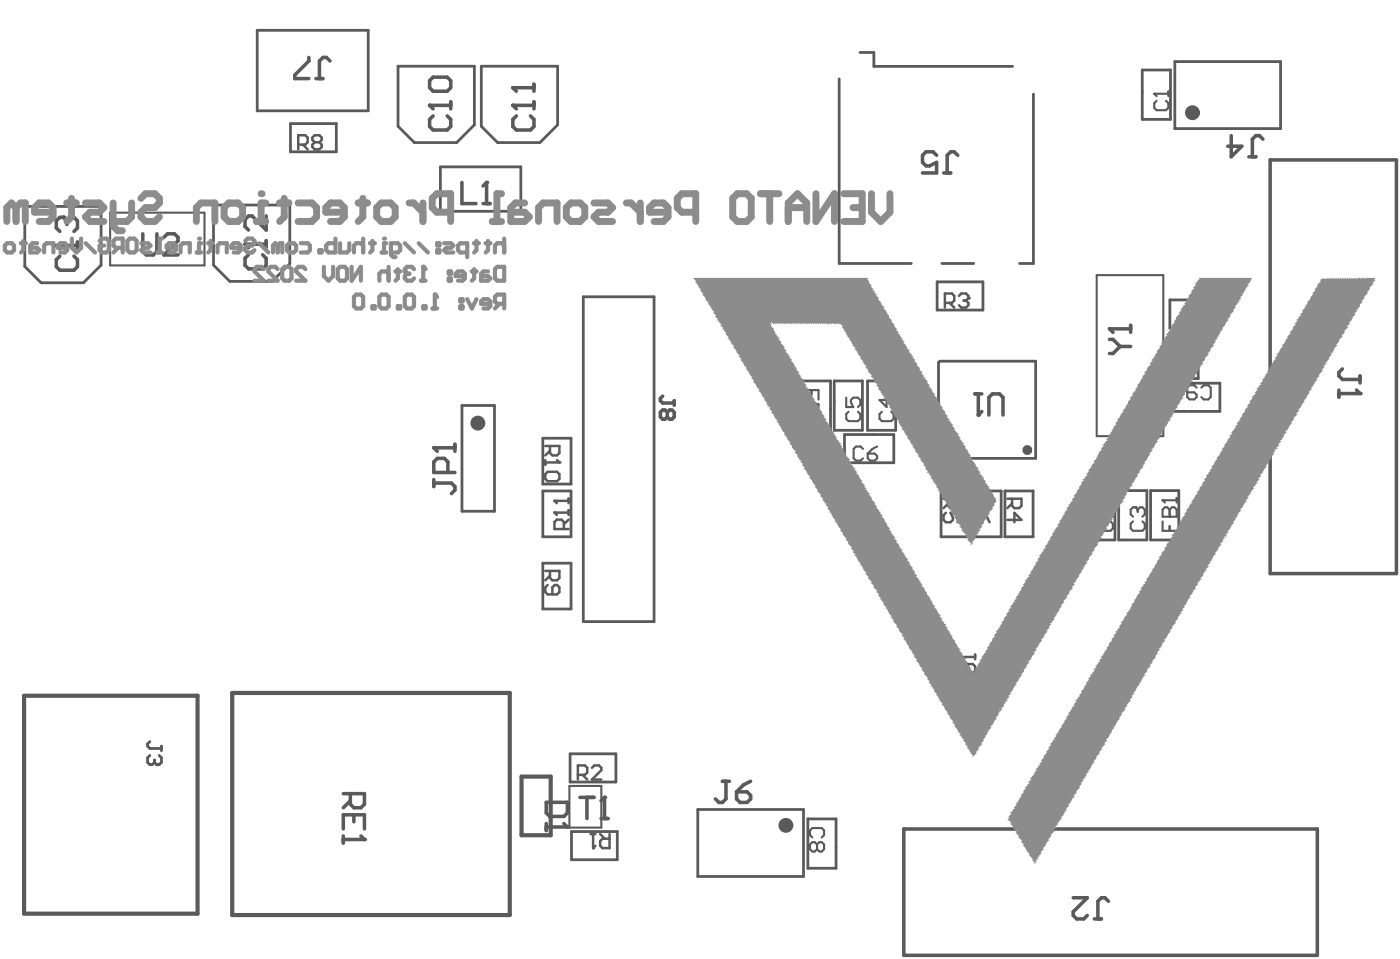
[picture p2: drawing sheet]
<svg xmlns="http://www.w3.org/2000/svg" width="336mm" height="230mm" viewBox="0 0 336 230" stroke-linecap="round" stroke-linejoin="round" font-family="sans-serif">
<g fill="none" stroke="#5a5a5a" stroke-width=".67">
<path d="M61.7 7.3h26.6v19.3h-26.6zM95.5 15.9h18.3v14.1l-4.2 4.2h-10.2l-3.9-3.9zM115.5 15.9h18.3v14.1l-4.3 4.2h-10.1l-3.9-3.9zM201.3 18.9v44.3h17.3M206.3 12.6h3.3v3.3h33.3M274 16.8h6.8v11.8h-6.8zM281.8 14.8h25.4v16h-25.4zM69.7 29.6h11v6.8h-11zM247.9 22.6v40.6h-3.3M5.9 49.5h18.4v14.1l-4.3 4.2h-10.1l-4-3.9zM51.2 49.2h18.3v14l-4.2 4.3h-10.2l-3.9-3.9zM105.6 40h19.3v10.7h-19.3z"/>
<path d="M139.9 71.2h17v77.9h-17zM224.8 67.6h11v6.8h-11zM225.9 63.2h7.7M280.6 71.9h11.9v6.8h-11.9zM280.7 79.8h6.7v11h-6.7zM110.8 97.3h7.8v25.3h-7.8zM192.5 91.4h6.7v11.8h-6.7zM200.1 91.4h6.8v11.8h-6.8zM208.1 91.4h6.8v11.8h-6.8zM225.1 87l.4-.4h22.9v23.3h-23.3zM280.8 91.9h11.8v6.8h-11.8zM130.2 105.1h6.8v11h-6.8z"/>
<path d="M130.2 117.8h6.8v11h-6.8zM202.6 104.2h11.8v6.8h-11.8zM225.8 117.8h6.7v11h-6.7zM233.4 117.8h6.8v11h-6.8zM241.1 117.8h6.7v11h-6.7zM260.7 117.7h6.8v11.8h-6.8zM268.4 117.7h6.7v11.8h-6.7zM276 117.7h6.8v11.8h-6.8zM130.2 135.1h6.8v11h-6.8zM136.8 180.8h11v6.8h-11zM137.1 199.4h11v6.8h-11zM167.4 194.2h25.4v16h-25.4z"/>
<path d="M193.8 196.4h6.8v11.8h-6.8z"/>
</g>
<path d="M224.7 37.3l-.9-.9h-1.7l-.8 .9v1.6l.8 .9h.9l1.7-.9v2.6h-3.4M229.8 37.3l-.9-.9h-.8l-.9 .9v4.2M304.7 38.4h30.3v99.2h-30.3zM226.4 41.5h1.7M233.8 94.5h1.7M234.7 94.5v5M237.2 99.5v-4.2l.9-.8h1.7l.8 .8v4.2M216.8 198.8h99.2v30.3h-99.2z" fill="none" stroke="#5a5a5a" stroke-width=".85"/>
<path d="M26.4 51h22.7v12.7h-22.7zM263.1 66h16v38.6h-16zM136.6 188.5h7.7v10h-7.7z" fill="none" stroke="#5a5a5a" stroke-width=".5"/>
<path d="M5.8 166.9h41.6v52.2h-41.6zM55.7 166.2h66.6v53.3h-66.6zM125.1 186.3h7v14h-7z" fill="none" stroke="#5a5a5a" stroke-width="1"/>
<circle cx="234.7" cy="99.5" r=".42" fill="#5a5a5a"/>
<path d="M159 95l-.6 .6v.5l.6 .6h2.7M160.1 98.9l.5-.6h.6l.5 .6v1.1l-.5 .5h-.6l-.5-.5M160.1 98.9l-.6-.6h-.5l-.6 .6v1.1l.6 .5h.5l.6-.5M160.1 98.9v1.1M161.7 96.1v1.1M235.5 98.7l-.8 .8M321.2 93.5v1.7M321.2 94.4h5.1M322 88.5l-.8 .8v.9l.8 .8h4.3M326.3 90.2v1.7" fill="none" stroke="#5a5a5a" stroke-width=".85"/>
<circle cx="326.3" cy="94.4" r=".42" fill="#5a5a5a"/>
<path d="M325.4 93.5l.9 .9M257.5 215.3h3.3l-3.3 3.4v.9l.8 .8h1.7l.8-.8M265.9 216.2l-.8-.9h-.9l-.8 .9v4.2M262.5 220.4h1.7" fill="none" stroke="#5a5a5a" stroke-width=".85"/>
<path d="M130.8 107h3.4v1.7l-.6 .5h-1.1l-.6-.5v-1.7M130.8 110.3v1.2M130.8 110.9h3.4M131.9 108.1l-1.1 1.1" fill="none" stroke="#5a5a5a" stroke-width=".59"/>
<circle cx="134.2" cy="110.9" r=".3" fill="#5a5a5a"/>
<path d="M131.4 113.2h2.2l.6 .5v1.2l-.6 .5h-2.2l-.6-.5v-1.2zM133.6 110.3l.6 .6" fill="none" stroke="#5a5a5a" stroke-width=".59"/>
<path d="M266.2 78.9h5M271.2 78v1.7M266.2 81.4h.8l1.7 1.7M268.7 83.1l-1.7 1.7h-.8M268.7 83.1h2.5" fill="none" stroke="#5a5a5a" stroke-width=".85"/>
<circle cx="266.2" cy="78.9" r=".42" fill="#5a5a5a"/>
<path d="M266.2 78.9l.8 .8" fill="none" stroke="#5a5a5a" stroke-width=".85"/>
<path d="M36 177.9l-.6 .5v.6l.6 .5h2.7M38.7 179v1.1M38.2 181.2l.5 .5v1.1l-.5 .6h-.6" fill="none" stroke="#5a5a5a" stroke-width=".67"/>
<circle cx="37.6" cy="183.4" r=".33" fill="#5a5a5a"/>
<path d="M36 181.2l-.6 .5v1.1l.6 .6h.5l.6-.6M37.1 182.8l.5 .6M37.1 182.3v.5" fill="none" stroke="#5a5a5a" stroke-width=".67"/>
<path d="M123 25.3h5.1M123.9 27.8l-.9 .9v1.6l.9 .9h3.4l.8-.9v-1.6l-.8-.9M128.1 24.4v1.7" fill="none" stroke="#5a5a5a" stroke-width=".85"/>
<circle cx="123" cy="25.3" r=".42" fill="#5a5a5a"/>
<path d="M123 25.3l.9 .8M123 21h5.1M128.1 20.2v1.7" fill="none" stroke="#5a5a5a" stroke-width=".85"/>
<circle cx="123" cy="21" r=".42" fill="#5a5a5a"/>
<path d="M103.1 25.3h5M103.9 27.8l-.8 .9v1.6l.8 .9h3.4l.8-.9v-1.6l-.8-.9M108.1 24.4v1.7M123 21l.9 .9" fill="none" stroke="#5a5a5a" stroke-width=".85"/>
<circle cx="103.1" cy="25.3" r=".42" fill="#5a5a5a"/>
<path d="M103.9 18.5h3.4l.8 .9v1.6l-.8 .9h-3.4l-.8-.9v-1.6zM103.1 25.3l.8 .8M34.3 56.1v4.2l.8 .9h1.7l.8-.9v-4.2M39.3 56.9l.9-.8h1.7l.8 .8v.9l-3.4 3.4h3.4M58.8 58.6h5.1M63.9 57.7v1.7M59.6 61.1l-.8 .8v1.7l.8 .9h3.4l.9-.9v-1.7l-.9-.8" fill="none" stroke="#5a5a5a" stroke-width=".85"/>
<circle cx="58.8" cy="58.6" r=".42" fill="#5a5a5a"/>
<path d="M13.5 58.9h5.1M18.6 58v1.7M58.8 58.6l.8 .8M63.9 51.8v3.4l-3.4-3.4h-.9l-.8 .8v1.7l.8 .9M14.4 61.4l-.9 .9v1.7l.9 .8h3.3l.9-.8v-1.7l-.9-.9" fill="none" stroke="#5a5a5a" stroke-width=".85"/>
<circle cx="13.5" cy="58.9" r=".42" fill="#5a5a5a"/>
<path d="M13.5 58.9l.9 .8M15.2 52.1h-.8l-.9 .9v1.7l.9 .8" fill="none" stroke="#5a5a5a" stroke-width=".85"/>
<circle cx="15.2" cy="52.1" r=".42" fill="#5a5a5a"/>
<path d="M15.2 52.1l.8 .9M16 53v.8M16 53l.9-.9h.8l.9 .9v1.7l-.9 .8M82.4 190.4h5v2.5l-.8 .8h-1.7l-.9-.8v-2.5M82.4 198.8v-3.4h5v3.4M84 192l-1.6 1.7M84.9 195.4v1.7M82.4 200.5v1.7M82.4 201.3h5" fill="none" stroke="#5a5a5a" stroke-width=".85"/>
<circle cx="87.4" cy="201.3" r=".42" fill="#5a5a5a"/>
<path d="M131 192.4h5.1v2.6l-.8 .8h-3.4l-.9-.8zM131 197.5v1.7M131 198.4h5.1M86.6 200.5l.8 .8" fill="none" stroke="#5a5a5a" stroke-width=".85"/>
<circle cx="136.1" cy="198.4" r=".42" fill="#5a5a5a"/>
<path d="M135.3 197.5l.8 .9M139.1 191.2h3.4M140.8 191.2v5.1M144.2 196.3h1.7M145 191.2v5.1" fill="none" stroke="#5a5a5a" stroke-width=".85"/>
<circle cx="145" cy="191.2" r=".42" fill="#5a5a5a"/>
<path d="M145 191.2l-.8 .9" fill="none" stroke="#5a5a5a" stroke-width=".85"/>
<path d="M141.7 200h1.1M142.3 200v3.4M144 200l1.1 1.2M146.2 200v3.4h-1.7l-.5-.5v-1.2l.5-.5h1.7" fill="none" stroke="#5a5a5a" stroke-width=".59"/>
<circle cx="142.3" cy="203.4" r=".3" fill="#5a5a5a"/>
<path d="M138.6 185.8h1.7l.6-.5v-1.1l-.6-.6h-1.7v3.4M139.7 185.8l1.2 1.2M142 184.2l.6-.6h1.1l.6 .6v.5l-2.3 2.3h2.3M142.8 202.9l-.5 .5" fill="none" stroke="#5a5a5a" stroke-width=".59"/>
<path d="M295.4 32.5v5.1l2.5-2.5h-3.4M299.6 37.6h1.7M303 33.4l-.9-.9h-.8l-.9 .9v4.2" fill="none" stroke="#5a5a5a" stroke-width=".85"/>
<path d="M276.9 22.5h3.4M277.5 24.2l-.6 .5v1.2l.6 .5h2.2l.6-.5v-1.2l-.6-.5M280.3 21.9v1.1" fill="none" stroke="#5a5a5a" stroke-width=".51"/>
<circle cx="276.9" cy="22.5" r=".25" fill="#5a5a5a"/>
<path d="M276.9 22.5l.6 .5" fill="none" stroke="#5a5a5a" stroke-width=".51"/>
<path d="M226.7 72.6h1.7l.5-.5v-1.1l-.5-.6h-1.7v3.4M227.8 72.6l1.1 1.2M230 71l.6-.6h1.1l.6 .6v.5" fill="none" stroke="#5a5a5a" stroke-width=".59"/>
<circle cx="232.3" cy="71.5" r=".3" fill="#5a5a5a"/>
<path d="M231.2 72.1h.5M231.7 72.1l.6 .5v.6l-.6 .6h-1.1l-.6-.6M232.3 71.5l-.6 .6M226.3 119.6h3.4v1.7l-.5 .6h-1.2l-.5-.6v-1.7M234 119.6h3.4v1.7l-.6 .6h-1.1l-.6-.6v-1.7M226.9 123l-.6 .6v1.1l.6 .6h1.1l.6-.6v-.6l-.6-1.1h1.7v2.3M227.5 120.7l-1.2 1.2M234.6 123h1.1v1.7l-.6 .6h-.5l-.6-.6v-1.1zM235.1 120.7l-1.1 1.2M235.7 123l1.1 1.1 .6 1.2" fill="none" stroke="#5a5a5a" stroke-width=".59"/>
<path d="M104.1 115v1.7M104.1 115.9h4.2l.8 .8v.8l-.8 .9M104.1 107.4h5M107.4 113.3v-2.5l-.8-.9h-1.7l-.8 .9v2.5h5M109.1 106.6v1.7" fill="none" stroke="#5a5a5a" stroke-width=".85"/>
<circle cx="104.1" cy="107.4" r=".42" fill="#5a5a5a"/>
<path d="M104.1 107.4l.8 .9M173.3 187.4h1.7M174.2 187.4v4.2l-.9 .9h-.8l-.9-.9M176.7 189.9h2.5l.9 .9v.8l-.9 .9h-1.7l-.8-.9zM180.1 187.4l-1.7 .8-1.7 1.7" fill="none" stroke="#5a5a5a" stroke-width=".85"/>
<path d="M194.9 200.9l-.6-.6v-1.1l.6-.6h2.2l.6 .6v1.1l-.6 .6M196 202.6l.6-.6h.5l.6 .6v1.1l-.6 .5h-.5l-.6-.5M196 202.6l-.6-.6h-.5l-.6 .6v1.1l.6 .5h.5l.6-.5M196 202.6v1.1" fill="none" stroke="#5a5a5a" stroke-width=".51"/>
<path d="M230.5 157.6h3.4M231.1 159.3l-.6 .5v1.2l.6 .5h2.3l.5-.5v-1.2l-.5-.5h-1.2v1.1M233.9 157v1.1" fill="none" stroke="#5a5a5a" stroke-width=".59"/>
<circle cx="230.5" cy="157.6" r=".3" fill="#5a5a5a"/>
<path d="M130.8 136.9h3.4v1.7l-.6 .6h-1.1l-.6-.6v-1.7M131.9 138.1l-1.1 1.1M133 122.9h3.4M135.3 126.9v-1.7l-.6-.6h-1.1l-.6 .6v1.7h3.4M136.4 124.6l-1.1 1.2M136.4 122.4v1.1M131.4 140.3l-.6 .6v1.1l.6 .6h2.2l.6-.6v-1.1l-.6-.6h-.5l-.6 .6v1.7M223.1 159.3l-.5 .5v1.2l.5 .5h2.3l.5-.5v-1.2l-.5-.5h-1.2v1.1M225.9 155.9v2.2l-2.2-2.2h-.6l-.5 .5v1.2l.5 .5M230.5 157.6l.6 .5" fill="none" stroke="#5a5a5a" stroke-width=".59"/>
<circle cx="133" cy="122.9" r=".3" fill="#5a5a5a"/>
<path d="M136.4 119.6v1.1M133 122.9l.6 .6M133 120.1h3.4" fill="none" stroke="#5a5a5a" stroke-width=".59"/>
<circle cx="133" cy="120.1" r=".3" fill="#5a5a5a"/>
<path d="M133 120.1l.6 .6" fill="none" stroke="#5a5a5a" stroke-width=".59"/>
<path d="M278.9 125.1v2.2h3.4M278.9 123.9h3.4v-1.7l-.6-.5h-.6l-.5 .5v1.7M280.6 126.2v1.1" fill="none" stroke="#5a5a5a" stroke-width=".51"/>
<circle cx="280.6" cy="123.9" r=".25" fill="#5a5a5a"/>
<path d="M278.9 120h3.4M282.3 119.4v1.1M278.9 123.9v-1.7l.6-.5h.5l.6 .5v1.7" fill="none" stroke="#5a5a5a" stroke-width=".51"/>
<circle cx="278.9" cy="120" r=".25" fill="#5a5a5a"/>
<path d="M278.9 120l.6 .5M271.8 125.1l-.6 .5v1.1l.6 .6h2.3l.5-.6v-1.1l-.5-.5M272.4 121.7h-.6l-.6 .5v1.2l.6 .5" fill="none" stroke="#5a5a5a" stroke-width=".51"/>
<circle cx="272.4" cy="121.7" r=".25" fill="#5a5a5a"/>
<path d="M193 93.6h3.4v2.2M194.7 93.6v1.1M194.7 96.9v1.7l-.6 .6h-.6l-.5-.6v-1.7h3.4M264.1 125.1l-.5 .5v1.1l.5 .6h2.3l.6-.6v-1.1l-.6-.5M267 121.7v2.2l-2.3-2.2h-.6l-.5 .5v1.2l.5 .5M272.4 121.7l.5 .5M272.9 122.2v.6M272.9 122.2l.6-.5h.6l.5 .5v1.2l-.5 .5" fill="none" stroke="#5a5a5a" stroke-width=".51"/>
<circle cx="194.7" cy="96.9" r=".25" fill="#5a5a5a"/>
<g fill="none" stroke="#5a5a5a" stroke-width=".51">
<path d="M286.9 72.4v.6l-2.3 2.3v.5h2.3M288 73l.6-.6h1.1l.6 .6v2.3l-.6 .5h-1.1l-.6-.5M194.7 96.9v1.7l.5 .6h.6l.6-.6v-1.7M203 95.4v2.2h1.7l-.6-1.1v-.6l.6-.5h1.1l.6 .5v1.2l-.6 .5M203.6 98.8l-.6 .5v1.1l.6 .6h2.2l.6-.6v-1.1l-.6-.5M211.5 98.8l-.5 .5v1.1l.5 .6h2.3l.6-.6v-1.1l-.6-.5M212.7 95.4v2.2l-1.7-1.7h3.4M287.1 93l-.6-.6h-1.1l-.6 .6v2.2l.6 .6h1.1l.6-.6v-.5l-.6-.6h-1.7M288.2 93l.6-.6h1.1l.5 .6v2.2l-.5 .6h-1.1l-.6-.6M195.8 100.3l.6 .6v1.1l-.6 .6h-.6l-2.2-2.3v2.3M207 107.7l-.5-.6h-1.2l-.5 .6v2.2l.5 .6h1.2l.5-.6M208.2 108.8h1.6l.6 .6v.5l-.6 .6h-1.1l-.5-.6z"/>
<path d="M210.4 107.1l-1.1 .6-1.1 1.1"/>
</g>
<path d="M283.5 85.6v-2.3h.5l2.3 2.3h.5M285.7 88.9v-1.7l-.5-.5h-1.2l-.5 .5v1.7h3.3M286.8 86.7l-1.1 1.1M241.7 119.6h3.3v1.7l-.5 .6h-1.2l-.5-.6v-1.7M241.7 124.7h3.3l-1.7-1.7v2.3M242.8 120.7l-1.1 1.2" fill="none" stroke="#5a5a5a" stroke-width=".59"/>
<path d="M110.8 43.8v5h3.4M115.9 48.8h1.7M116.7 43.8v5" fill="none" stroke="#5a5a5a" stroke-width=".85"/>
<circle cx="116.7" cy="43.8" r=".42" fill="#5a5a5a"/>
<path d="M74.1 13.8v.8l-3.4 3.4v.8h3.4M75.8 18.8h1.7M79.2 14.6l-.9-.8h-.8l-.9 .8v4.2M116.7 43.8l-.8 .8" fill="none" stroke="#5a5a5a" stroke-width=".85"/>
<path d="M71.5 34.7h1.7l.6-.6v-1.1l-.6-.6h-1.7v3.4M72.7 34.7l1.1 1.1M75.5 34.1l-.6-.5v-.6l.6-.6h1.1l.6 .6v.6l-.6 .5M75.5 34.1l-.6 .6v.6l.6 .5h1.1l.6-.5v-.6l-.6-.6M75.5 34.1h1.1" fill="none" stroke="#5a5a5a" stroke-width=".59"/>
<g fill="none" stroke="#5a5a5a" stroke-width="1.7">
<circle cx="286.1" cy="27" r=".95"/>
<circle cx="114.6" cy="101.5" r=".95"/>
<circle cx="246.4" cy="107.9" r=".33"/>
<circle cx="188.5" cy="198" r=".95"/>
</g>
<g fill="#8c8c8c">
<path d="M316.9 66.9v.2h-.2l.2 .4h-.2l-.3 .5-.4 .2v.6h-.2v.2l-.4 .3 .2 .4-.5 .2v.2h-.2v.7l-.4 .2-.2 .9-.5 .2v.2h-.2v.7l-.4 .2-.2 .8-.5 .3v.2h-.2l.2 .4h-.2l-.2 .4h-.2l.2 .5h-.4v.4h-.3v.2l-.4 .2 .2 .5-.4 .2v.2h-.2l.2 .5h-.2v.2l-.5 .2v.6l-.4 .3v.2h-.2v.6l-.4 .2v.3h-.3v.6l-.4 .2-.2 .9-.4 .2v.2h-.3l.3 .5h-.3v.2l-.4 .2-.2 .9-.4 .2v.2h-.3l.3 .4h-.3l-.2 .5h-.2l.2 .4h-.2l-.2 .4h-.2v.5h-.5l.2 .4-.4 .2v.2h-.2l.2 .5h-.2l-.2 .4h-.2v.7l-.5 .2-.2 .9h-.2v.2l-.4 .2 .2 .4-.5 .2v.3h-.2l.2 .4h-.4v.4h-.2l-.2 .5h-.2l.2 .4h-.2v.2l-.5 .2 .2 .5-.4 .2-.2 .4h-.2v.7h-.2l-.3 .4h-.2l.2 .4h-.2l-.2 .5h-.2v.6h-.2v.2l-.5 .3v.6h-.2v.2l-.4 .2v.7l-.5 .2-.2 .9h-.2v.2l-.4 .2 .2 .5h-.2l-.2 .4h-.3l.3 .4h-.5v.5h-.2l-.2 .4h-.2l.2 .4h-.2v.2l-.5 .3 .3 .4h-.3v.2l-.4 .2-.2 .9h-.2l-.2 .4h-.3l.3 .5h-.3l-.2 .4h-.2v.7l-.4 .2-.3 .8h-.2l-.2 .5h-.2v.6l-.4 .2-.3 .9h-.2v.2l-.4 .3 .2 .4-.4 .2v.2h-.2l.2 .5h-.5v.4h-.2v.2l-.4 .2 .2 .5h-.2v.2l-.4 .2 .2 .4h-.2v.2l-.5 .3v.6h-.2v.2l-.4 .2v.7h-.3l-.2 .4h-.2l.2 .5h-.2v.2l-.4 .2-.2 .9-.5 .2v.2h-.2l.2 .4h-.2l-.2 .5h-.2l-.2 .8h-.3v.3l-.4 .2 .2 .4h-.2l-.2 .4h-.2l.2 .5h-.2l-.2 .4h-.3l-.2 .9h-.2v.2l-.4 .2 .2 .5h-.2v.2l-.5 .2v.6l-.4 .3-.2 .8h-.2v.2l-.5 .3 .2 .4h-.2l-.2 .4h-.2l.2 .5h-.4v.4h-.2l-.3 .4h-.2l.2 .5h-.2l-.2 .4h-.2l.2 .4h-.2l-.2 .5-.5 .2v.6l-.4 .3v.2h-.2l.2 .4h-.2l-.2 .4h-.2v.7l-.5 .2-.2 .9-.4 .2v.2h-.2l.2 .5-.5 .2v.2h-.2l-.2 .9h-.2l-.2 .4h-.3l.3 .4h-.3v.2l-.4 .3 .2 .4h-.4v.4l-.4 .3v.2h-.3l.3 .4-.5 .2v.2h-.2l.2 .5h-.2v.2l-.4 .2-.2 .9-.5 .2v.6h-.2l-.2 .5h-.2v.6l-.5 .2 .3 .5h-.5v.4l-.4 .2v.3h-.2l.2 .4-.4 .2v.2h-.3l-.2 .9h-.2l-.2 .4h-.2l.2 .5h-.2l-.3 .4h-.2l.2 .4h-.2l-.2 .5h-.2v.4h-.4l.2 .4h-.2l-.3 .5h-.2l.2 .4h-.2v.2l-.4 .2v.7l-.4 .2v.2h-.3v.7h-.2l-.2 .4h-.2l.2 .4-.4 .3v.2h-.2l-.3 .8-.4 .3v.2h-.2l.2 .4-.4 .2v.3h-.2l.2 .4h-.5v.4h-.2v.2l-.4 .3 .2 .4h-.2v.2l-.5 .2 .3 .5-.5 .2v.2h-.2v.4h-.4l.2 .5h-.2l-.2 .4h-.3l.3 .4h-.3v.3l-.4 .2v.6l-.4 .2-.2 .9h-.3l-.2 .4h-.2l.2 .5h-.2v.2l-.4 .2 .2 .4h-.4v.5l-.5 .2v.2h-.2l.2 .4-.4 .3v.2h-.2l.2 .4h-.2l-.2 .5h-.3l-.2 .8h-.2l-.2 .5h-.2l.2 .4h-.2l-.3 .4h-.2v.7l-.4 .2-.2 .9h-.2v.2l-.5 .2 .2 .4h-.2v.2l-.4 .3-.2 .8h-.2l-.3 .5h-.2l.2 .4h-.2l-.2 .4h-.2l.2 .5h-.4v.4h-.2v.2l-.5 .2 .2 .5-.4 .2v.2h-.2l.2 .4h-.2l-.2 .5h-.3v.6h-.2l-.2 .5h-.2v.6l-.4 .2v.3h-.3l.3 .4h-.3l-.2 .4h-.2l.2 .5h-.4v.4h-.2l-.2 .4h-.3l.3 .5h-.3v.2l-.4 .2 .2 .4h-.4v.5h-.2l-.2 .4h-.3l.3 .4h-.3l-.2 .5h-.2l.2 .4h-.2l-.2 .4h-.2v.5h-.5l.3 .4-.5 .2v.2h-.2l.2 .5h-.2l-.2 .4h-.2v.7l-.5 .2-.2 .9-.4 .2v.2h-.2l.2 .4h-.2l-.3 .5h-.2l.2 .4h-.4v.4h-.2l-.2 .5h-.2l.2 .4h-.2v.2l-.5 .2 .2 .5-.4 .2v.2h.2l.2 .4 .5 .2-.2 .5 .4 .2v.2h.2l-.2 .5h.2l.2 .4h.2l.3 .4h.2l-.2 .5h.2v.2l.4 .2v.6l.5 .3 .2 .4h.2l-.2 .4h.2l.2 .5h.2l-.2 .4h.2v.2l.5 .2 .2 .9 .4 .2v.2h.2v.7l.5 .2v.2h.2v.2h.2l-.2 .5h.2v.2l.4 .2-.2 .4 .4-.2v-.2h.3l-.3-.4h.3l.2-.5h.2l-.2-.4h.4v-.4l.4-.2v-.7h.3v-.2l.4-.2-.2-.5 .4-.2v-.2h.2l.2-.9 .5-.2v-.2h.2l-.2-.4h.2v-.3l.4-.2v-.6h.3v-.2l.4-.3v-.2h.2l-.2-.4h.2l.2-.4h.2l-.2-.5h.2l.3-.4h.2l-.2-.5h.4v-.4l.4-.2v-.2h.2l-.2-.5h.2l.3-.4h.2l.2-.9 .4-.2v-.6h.2l.3-.5h.2l-.2-.4h.2l.2-.4h.2l.2-.9 .5-.2v-.2h.2l-.2-.5h.2v-.2l.4-.2v-.7h.2l.3-.4 .4-.2-.2-.4h.2l.2-.5h.2l-.2-.4h.2l.2-.4h.3l-.3-.5h.5v-.4l.4-.2v-.7l.4-.2v-.2h.3l-.3-.5h.5v-.4h.2l.2-.9h.2v-.2l.5-.2-.3-.4 .5-.2v-.3h.2v-.6h.2v-.2l.5-.2v-.3h.2l-.2-.4h.2v-.2l.4-.2v-.7h.2l.2-.4 .5-.2-.2-.5h.2l.2-.4h.2l-.2-.4h.2l.2-.5h.2l.3-.8 .4-.3v-.6l.4-.2v-.3h.2l-.2-.4h.5l.2-.9h.2v-.4h.2l.2-.4h.2l-.2-.5h.2l.3-.4h.2v-.6l.4-.3 .2-.4h.3l-.3-.4h.3v-.2l.4-.3v-.6h.2l.2-.5 .5-.2-.3-.4 .5-.2v-.2h.2l-.2-.5h.2l.2-.4h.2l-.2-.4h.4v-.5h.3v-.4h.2v-.4l.4-.3v-.2h.2l-.2-.4h.4v-.4h.3v-.5h.2v-.4h.2v-.2l.4-.3-.2-.4 .4-.2v-.2h.3v-.7h.2v-.2l.4-.2v-.2h.2l-.2-.5h.2v-.2l.5-.2v-.6h.2v-.3l.4-.2v-.2h.2l-.2-.4h.2l.3-.5h.2l-.2-.4h.2l.2-.4h.2l-.2-.5h.4l.2-.8h.3v-.5l.4-.2v-.2h.2l-.2-.4h.2l.2-.5h.2l.3-.8h.2l.2-.5h.2l-.2-.4h.2l.2-.5h.2v-.6l.5-.2 .2-.5h.2l-.2-.4h.2v-.2l.5-.2v-.7l.4-.2v-.4h.4l-.2-.5h.2l.2-.4h.3l-.3-.4h.3l.2-.5h.2l-.2-.4h.4v-.4h.2v-.5h.2v-.4l.5-.2v-.2h.2l-.2-.5h.2l.2-.4h.2l.2-.9h.3v-.2l.4-.2-.2-.4 .4-.3v-.2h.2v-.6l.5-.3v-.2h.2v-.2h.2l-.2-.4h.2v-.2l.4-.3v-.6l.5-.2v-.5h.4l-.2-.4h.2l.2-.4h.2l-.2-.5h.2l.3-.4h.2l-.2-.4h.4v-.5h.2v-.4h.2v-.4h.2l.3-.5h.2l-.2-.4 .4-.2v-.2h.2l.2-.9h.2l.3-.4h.2l-.2-.5h.2l.2-.4h.2v-.7l.5-.2v-.2h.2v-.2h.2l-.2-.5h.2v-.2l.4-.2-.2-.4 .4-.2v-.3h.3l.2-.8h.2l.2-.5h.2l-.2-.4h.2l.2-.4h.3l-.3-.5h.5l.2-.8h.2v-.5l.4-.2v-.2h.3l-.3-.4h.3v-.3l.4-.2 .2-.8 .4-.3v-.2h.3l-.3-.4 .5-.2v-.2h.2l-.2-.5h.2l.2-.4h.2l.3-.9h.2v-.2l.4-.2-.2-.5h.2l.2-.4h.2v-.4h.5l-.2-.5h.2l.2-.4h.2l-.2-.4h.2v-.2l.4-.3-.2-.4h.2v-.2l.5-.2 .2-.9 .4-.2v-.2h.2l-.2-.5h.2l.3-.4h.2l.2-.9h.2v-.2l.4-.2-.2-.4 .5-.3v-.2h.2v-.6l.4-.2-.2-.5h.7l-.3-.4h.3v-.2l.4-.2-.2-.5h.2v-.2l.4-.2-.2-.5h.4v-.4l.5-.2v-.7h.2l.2-.4h.2l-.2-.4h.2l.2-.5h.3l.2-.8h.2l.2-.5h.2l-.2-.4h.2v-.2l.5-.2v-.7h.2v-.2h.2l.2-.4h.2l-.2-.5 .4-.2v-.2h.3l-.3-.4 .5-.3v-.2h.2l.2-.8h.2v-.3l.5-.2-.2-.4h.2l.2-.4h.2l.2-.9 .5-.2v-.7h.2v-.2l.4-.2-.2-.5h.2l.2-.4h.2l.3-.9 .4-.2v-.2h.2l-.2-.4h.2l.2-.5h.2v-.6l.5-.2v-.2h.2v-.3h.2l-.2-.4 .4-.2v-.2h.2l-.2-.5h.2l.3-.4h.2l-.2-.4h.4v-.5l.4-.2v-.6h.3v-.3l.4-.2-.2-.4h.4v-.4h.2v-.5h.2v-.4h.3l.2-.5h.2l-.2-.4h.2l.2-.4h.2v-.7h.2v-.2h.3v-.2l.4-.2-.2-.5 .4-.2v-.2h.2v-.6h.2l.3-.5 .4-.2-.2-.4 .4-.2v-.3h.2l-.2-.4h.2l.2-.4h.3l.2-.9h.2l.2-.4h.2l-.2-.5h.2l.3-.4h.2l-.2-.4h.4v-.5l.4-.2v-.6h.2l.3-.5h.2l-.2-.4h.2l.2-.5h.2v-.6l.4-.2 .3-.5h.2l-.2-.4h.2l.2-.4h.2v-.7h.2l.2-.4 .5-.2-.2-.5 .4-.2v-.2h.2v-.2h-.2l.2-.4h-2.4v.2h-.2v-.2h-.6v.2h-.3v-.2h-.6v.2h-.2v-.2h-.2v.2h-.3v-.2h-.2v.2h-.2v-.2h-.2v.2h-.2v-.2h-.3v.2h-.2v-.2h-.2v.2h-.2v-.2h-.2v.2h-.2v-.2h-.3v.2h-.2v-.2h-.2v.2h-.2v-.2h-.2v.2h-.2v-.2h-.3v.2h-.2v-.2h-.2v.2h-.2v-.2h-.2v.2h-.2v-.2h-.3v.2h-.2v-.2h-.2v.2h-.2v-.2h-.2v.2h-.2v-.2h-.3v.2h-.2v-.2h-.2v.2h-.7v-.2h-.2v.2zM293.6 128.6h.3v.2h-.3z"/>
<path d="M166.3 66.7v.2h.2v.2l.5 .2-.2 .4h.2v.3l.4 .2 .2 .8 .5 .3v.6h.2v.2l.4 .2-.2 .5h.2v.2l.4 .2 .3 .9h.2v.2l.4 .2-.2 .5h.2l.2 .4h.2l.3 .9 .4 .2v.2h.2l-.2 .4h.2l.2 .5h.3l-.3 .4h.3l.2 .4h.2l-.2 .5h.4v.4h.2l.2 .4h.3l-.3 .5h.3l.2 .4h.2l-.2 .4h.4v.5l.4 .2v.6h.3v.3l.4 .2-.2 .4h.2v.2l.4 .2 .2 .9h.3v.2l.4 .2-.2 .5h.2l.2 .4h.2l.2 .9 .5 .2v.2h.2l-.2 .5h.2l.2 .4h.2l-.2 .4h.2l.3 .5h.2l.2 .8h.2v.2l.4 .3-.2 .4 .5 .2v.2h.2l.2 .9 .4 .2v.2h.2l-.2 .5h.2v.2l.5 .2-.2 .4h.2v.3l.4 .2 .2 .8h.2l.3 .5h.2l-.2 .4h.2l.2 .4h.2l.2 .9 .5 .2v.3h.2l-.2 .4h.2l.2 .4h.2v.7l.5 .2-.3 .4h.3v-.2l.4 .2-.2 .5 .4 .2v.2h.2l-.2 .4h.2l.2 .5h.3l.2 .8h.2l.2 .5h.2l-.2 .4h.2l.2 .4h.3l-.3 .5h.5l.2 .8h.2v.5h.2l.2 .4h.3l-.3 .4 .5 .3v.2h.2l.2 .8 .4 .3v.2h.3l-.3 .4h.3l.2 .5h.2v.6h.2v.2h.2v.2l.5 .3-.2 .4 .4 .2v.2h.2v.7l.4 .2v.4h.5l-.2 .5h.2l.2 .4h.2l-.2 .4h.2v.3l.4 .2-.2 .4h.2v.2l.5 .2 .2 .9 .4 .2v.2h.2l-.2 .5h.2v.2l.5 .2 .2 .9h.2l.2 .4h.2l-.2 .4 .5 .3v.2h.2v.6h.2v.3l.4 .2v.2h.3l-.3 .4h.3l.2 .5h.2v.6l.4 .2v.5h.5l-.3 .4 .5 .2v.2h.2l-.2 .5h.2l.2 .4h.2l-.2 .4h.4v.5h.3v.4h.2v.4h.2l.2 .5h.2l-.2 .4h.2l.2 .4h.3l.2 .9h.2l.2 .4h.2l-.2 .5h.2l.2 .4h.3v.7h.2v.2l.4 .2v.2h.2l-.2 .5h.2l.3 .4h.2v.6h.2v.3h.2l.2 .4h.2l-.2 .4h.2l.3 .5h.2l-.2 .4h.2l.2 .4h.2l-.2 .5h.4v.4h.2v.4h.3v.5l.4 .2v.2h.2l-.2 .4h.4v.5h.2v.4h.3v.4h.2l.2 .5h.2l-.2 .4 .4 .2v.2h.3v.7l.4 .2 .2 .4h.2l-.2 .5h.2v.2l.5 .2v.7h.2l.2 .4 .4 .2-.2 .5h.2l.2 .4h.3l-.3 .4h.3l.2 .5h.2l-.2 .4h.4v.4l.4 .2v.7l.5 .2v.2h.2l-.2 .5h.4v.4h.2l.2 .9 .5 .2v.2h.2l-.2 .4 .4 .3v.2h.2v.6l.5 .2v.3h.2v.2h.2l-.2 .4 .4 .2v.2h.2v.7h.3l.2 .4h.2v.3h.2l-.2 .4 .4 .2v.2h.2l-.2 .5h.2l.3 .4h.2l.2 .9 .4 .2v.6h.2l.3 .5h.2l.2 .8 .4 .2v.7l.5 .2v.2h.2l-.2 .5 .4 .2v.2h.2l.2 .9h.3l.2 .4h.2l-.2 .4h.2l.2 .5h.2v.6h.2v.2l.5 .3v.2h.2l-.2 .4h.2v.2l.4 .3-.2 .4h.2l.2 .4h.3l-.3 .5h.5v.4l.4 .2v.7l.4 .2v.2h.3l-.3 .4h.5v.5h.2v.4h.2v.4l.4 .2v.3h.3l-.3 .4h.3v.2l.4 .2 .2 .9 .5 .2v.2h.2l-.2 .5h.2l.2 .4h.2v.7h.2l.2 .4 .5 .2-.2 .4 .4 .3v.2h.2l-.2 .4h.2l.2 .4h.2l.3 .9h.2v.2l.4 .3-.2 .4 .4 .2v.2h.2v.5h.5l-.2 .4h.2v.2l.4 .2-.2 .5 .4 .2v.2h.2l-.2 .4h.2l.3 .5h.2l.2 .8h.2l.2 .5h.3l-.3 .4h.3v-.2h.2v-.2h.2v-.2l.4-.3-.2-.4 .4-.2v-.2h.3v-.7l.4-.2 .2-.4h.2l-.2-.5h.2v-.2l.5-.2-.3-.4h.3v-.3l.4-.2-.2-.4h.4v-.4h.2l.2-.9h.3l.2-.5h.2l-.2-.4h.2v-.2l.4-.2 .2-.9h.3v-.2l.4-.2-.2-.5 .4-.2v-.2h.2v-.6h.3l.2-.5 .4-.2-.2-.4h.2l.2-.5h.2v-.6l.5-.2v-.5h.4l-.2-.4h.2l.2-.4h.2l-.2-.5 .5-.2v-.2h.2l-.2-.4h.4v-.5h.2l.2-.8h.2v-.3l.5-.2-.2-.4h.2v-.2l.4-.2 .2-.9h.3l.2-.5h.2l-.2-.4h.2v-.2l.4-.2v-.7h.2l.3-.4h.2v-.7h.2l.2-.4h.2l-.2-.4h.2l.2-.5h.3l.2-.8h.2v-.3l.4-.2-.2-.4 .4-.2v-.2h.3l-.3-.5 .5-.2v-.2h.2l.2-.9h.2l.2-.4h.3l-.3-.4h.3v-.3l.4-.2 .2-.8 .4-.3v-.2h.3l-.3-.4h.3l.2-.5h.2v-.6l.4-.2-.2-.5h.5v-.4l.4-.2v-.2h.2l-.2-.5h.2l.2-.4h.2l-.2-.4h.5v-.5l.4-.2v-.6l.4-.3v-.2h.2l-.2-.4 .5-.2v-.2h.2v-.7h.2l.2-.4h.2v-.2h.2l-.2-.5h.2l.3-.4h.2v-.7l.4-.2v-.2h.2v-.2h.3l-.3-.4h.3l.2-.5h.2l-.2-.4h.2v-.2l.4-.3-.2-.4h.4v-.4l.5-.2v-.7l.4-.2v-.2h.2l-.2-.5h.4v-.4h.3v-.4h.2v-.5h.2v-.2l.4-.2-.2-.4 .4-.3v-.2h.3v-.6l.4-.2 .2-.5h.2l-.2-.4h.2l.2-.4h.3v-.7h.2l.2-.4 .4-.2-.2-.5h.2l.3-.4h.2l-.2-.4h.2l.2-.5h.2l-.2-.4h.4l.2-.9h.3v-.4h.2l.2-.5h.2l-.2-.4h.2l.2-.4h.2l.3-.9h.2v-.2l.4-.2-.2-.5 .4-.2v-.2h.2v-.7l.5-.2 .2-.4h.2l-.2-.4h.2l.2-.5h.2v-.6l.5-.2v-.3h.2v-.2h.2l-.2-.4h.2l.2-.4h.3l-.3-.5h.3l.2-.4h.2l-.2-.4h.2v-.3l.4-.2 .2-.9 .5-.2v-.2h.2l-.2-.4h.2l.2-.5h.2l.2-.8h.3v-.2l.4-.3-.2-.4 .4-.2v-.2h.2v-.7h.2v-.2h.3v-.2l.4-.2-.2-.5h.2v-.2l.4-.2-.2-.4 .4-.3v-.2h.3l.2-.8 .4-.3v-.6h.2l.3-.4h.2l-.2-.5 .4-.2v-.2h.2l.2-.9h.2v-.2l.5-.2-.2-.5h.2l.2-.4h.2v-.6h.2l.2-.5 .5-.2-.2-.4 .4-.2v-.3h.2l-.2-.4h.2v-.2l.4-.2 .3-.9h.2l.2-.4h.2l-.2-.5 .4-.2v-.2h.2l.3-.9h.2v-.4h.2v-.4h.2l.2-.5h.3l-.3-.4 .5-.2v-.2h.2l.2-.9 .4-.2v-.2h.3l-.3-.5 .5-.2v-.2h.2v-.7h.2l.2-.4 .5-.2-.3-.5 .5-.2v-.2h.2l-.2-.4h.2l.2-.5h.2l-.2-.4h.4v-.4l.5-.2v-.7l.4-.2v-.2h.2l-.2-.5h.4v-.4h.3l.2-.9h.2v-.2l.4-.2-.2-.4h.2l.3-.5h.2v-.6l.4-.2 .2-.5h.2l-.2-.4 .5-.2v-.2h.2v-.7h.2l.2-.4 .4-.3-.2-.4 .5-.2v-.2h.2l-.2-.5h.2l.2-.4h.2l-.2-.4h.4v-.5h.2l.3-.8 .4-.2v-.3h.2l-.2-.4h.2v-.2l.5-.2 .2-.9h.2v-.2l.4-.2-.2-.5 .4-.2v-.2h.3v-.7h.2l.2-.4 .4-.2-.2-.4 .4-.3v-.2h.3l-.3-.4h.3v-.2l.4-.2v-.5h.4l-.2-.4 .4-.2v-.3h.3l-.3-.4h.3v-.2l.4-.2-.2-.5h.4l.2-.8h.2v-.5l.5-.2v-.2h.2l-.2-.4h.2v-.2l.4-.3 .3-.8h.2v-.2h-12.9l.3 .4h-.5v.4h-.2v.2l-.4 .3 .2 .4-.4 .2v.2h-.3l.3 .5-.5 .2v.2h-.2v.6l-.4 .3v.2h-.2v.6h-.3v.2l-.4 .3 .2 .4-.4 .2v.2h-.2l.2 .5h-.4v.4h-.3l-.2 .4h-.2l.2 .5h-.2v.2l-.4 .2 .2 .4-.4 .3-.3 .4h-.2v.6l-.4 .3v.6h-.2l-.3 .5h-.2l.2 .4h-.2v.2l-.4 .2 .2 .5h-.4v.4h-.2l-.3 .4h-.2l.2 .5h-.2l-.2 .4h-.2l.2 .4h-.2v.2h-.2l-.2 .5h-.3v.6l-.4 .2v.7h-.2l-.2 .4h-.2v.7l-.5 .2-.2 .9-.4 .2v.2h-.2l.2 .4-.5 .3v.2h-.2l.2 .4h-.2l-.2 .4-.4 .3v.6h-.3v.2l-.4 .3 .2 .4-.4 .2v.2h-.2v.7l-.5 .2-.2 .9h-.2v.2l-.4 .2 .2 .4-.4 .2v.3h-.3l.3 .4h-.3v.2h-.2v.2l-.4 .2v.7l-.4 .2v.2h-.3l.3 .5h-.3l-.2 .4h-.2v.7l-.4 .2-.2 .8h-.3l-.2 .5h-.2l.2 .4h-.2l-.2 .4h-.2l-.3 .9h-.2l-.2 .5h-.2l.2 .4h-.2l-.2 .4h-.2l.2 .5h-.2l-.3 .4h-.2v.4h-.2l-.2 .9h-.2v.4h-.2l-.3 .5h-.2v.6l-.4 .2 .2 .5h-.4v.4h-.2v.2l-.5 .2 .2 .5-.4 .2v.2h-.2l.2 .4-.4 .3v.2h-.2l-.3 .8h-.2v.5h-.2v.4h-.2v.2l-.5 .2 .3 .5-.5 .2v.2h-.2v.5h-.2v.4h-.2l-.2 .4h-.3l.3 .5h-.3v.2l-.4 .2 .2 .4h-.2l-.2 .5h-.2v.4h-.5l.3 .4h-.3l-.2 .5h-.2l.2 .4h-.2l-.2 .4h-.2v.7l-.5 .2-.2 .9-.4 .2v.2h-.2l.2 .4h-.2l-.2 .5h-.3l.3 .4h-.3l-.2 .4h-.2v.5h-.4l.2 .4h-.2l-.3 .4h-.2l.2 .5-.4 .2v.2h-.2v.7l-.4 .2-.3 .9h-.2v.2l-.4 .2 .2 .4h-.2l-.2 .5h-.2l.2 .4h-.2v.2l-.5 .2v.5h-.4l.2 .4h-.2l-.2 .4h-.2l.2 .5h-.2v.2l-.5 .2v.7l-.4 .2-.2 .8h-.3v.3l-.4 .2 .2 .4h-.2v.2l-.4 .2 .2 .5h-.4v.4h-.3v.2l-.4 .2 .2 .5h-.2l-.2 .4h-.2l.2 .4h-.2l-.2 .5h-.3v.6l-.4 .3-.2 .8h-.2l-.2 .5h-.3l.3 .4h-.3v.2l-.4 .2 .2 .5h-.4v.4h-.2v.2l-.5 .2 .3 .5-.5 .2v.2h-.2l.2 .4h-.2l-.2 .5h-.2v.6l-.5 .2-.2 .9-.4 .2v.2h-.2l.2 .5-.5 .2v.2h-.2l.2 .4h-.4v.5h-.2v.2l-.4 .2 .2 .4h-.2v.3l-.5 .2 .2 .4-.4 .2v.3h-.2v.6h-.2v.2l-.5 .2v.7h-.2v.2l-.4 .2 .2 .5h-.2v.2l-.4 .2 .2 .4h-.5v.5h-.2v.2l-.4 .2 .2 .4h-.2v.3l-.5 .2 .3 .4-.5 .2v.2h-.2v.7h-.2v.2l-.4 .2v.7h-.3l-.2 .4h-.2l.2 .4h-.2l-.2 .5h-.2l.2 .4h-.4v.4l-.5 .3v.2h-.2l.2 .4h-.2l-.2 .5h-.2l.2 .4h-.2l-.2 .4h-.3v.7h-.2l-.2 .4h-.2v.7l-.4 .2v.2h-.3l.3-.4-.5-.3v-.2h-.2l.2-.4h-.4v-.4h-.2l-.3-.5h-.2l.2-.4h-.2v-.2l-.4-.2 .2-.5-.4-.2-.2-.4h-.3v-.7h-.2v-.2l-.4-.2 .2-.5-.4-.2v-.2h-.2l-.3-.9-.4-.2v-.6h-.2v-.2l-.4-.3v-.6l-.5-.2-.2-.9-.4-.2v-.2h-.2l.2-.5h-.2v-.2l-.5-.2 .2-.4h-.4v-.5l-.4-.2v-.2h-.3l.3-.4h-.3v-.3l-.4-.2 .2-.4-.4-.2v-.2h-.2l-.2-.9h-.3v-.2l-.4-.3 .2-.4-.4-.2v-.2h-.2v-.7l-.5-.2-.2-.9h-.2l-.2-.4h-.2v-.6l-.5-.3-.2-.8-.4-.2v-.3h-.2l.2-.4h-.2l-.2-.4h-.3l.3-.5h-.5v-.4h-.2l-.2-.4h-.2l.2-.5h-.2l-.3-.4h-.2l.2-.4-.4-.3v-.2h-.2v-.6l-.4-.2v-.3h-.3v-.6h-.2l-.2-.5h-.2l.2-.4-.4-.2v-.2h-.2l-.3-.9h-.2v-.2l-.4-.2 .2-.5h-.2l-.2-.4h-.2l-.3-.9h-.2v-.2l-.4-.2 .2-.4-.4-.2v-.3h-.2l.2-.4h-.2l-.3-.4h-.2v-.5h-.4l.2-.4-.4-.2v-.2h-.3l.3-.5-.5-.2v-.2h-.2v-.7l-.4-.2-.2-.8-.5-.3v-.2h-.2l.2-.4-.4-.2v-.3h-.2l.2-.4h-.4v-.4h-.3l-.2-.5h-.2l.2-.4h-.2l-.2-.4h-.2l.2-.5h-.2v-.2l-.5-.2v-.2h-.2v-.7h-.2l-.2-.4h-.2l.2-.4h-.2l-.2-.5h-.3v-.4h-.4l.2-.4-.4-.3v-.6l-.5-.2v-.2h-.2v-.7l-.4-.2-.2-.9h-.2l-.3-.4h-.2l.2-.4-.4-.3v-.2h-.2l.2-.4h-.4v-.4h-.2l-.3-.5h-.2l.2-.4h-.2l-.2-.5h-.2l.2-.4h-.2v-.2l-.4-.2-.3-.5h-.2l.2-.4h-.2v-.2l-.4-.2 .2-.5-.4-.2v-.2h-.3v-.6l-.4-.3 .2-.4h-.4v-.4l-.4-.3v-.2h-.3v-.6l-.4-.2-.2-.9h-.2v-.2l-.5-.2 .3-.5-.5-.2v-.2h-.2l.2-.4h-.4v-.5h-.2l-.2-.4h-.3l.3-.4h-.3l-.2-.5h-.2l.2-.4h-.2v-.2l-.4-.3v-.6l-.5-.2v-.2h-.2v-.7l-.4-.2v-.2h-.2v-.7l-.5-.2-.2-.9h-.2l-.2-.4h-.2l.2-.4h-.2l-.3-.5h-.2l-.2-.8h-.2v-.3l-.4-.2 .2-.4-.5-.2v-.2h-.2l.2-.5h-.2l-.2-.4h-.2v-.4h-.4l.2-.5h-.2l-.3-.4h-.2l.2-.4h-.2v-.3l-.4-.2v-.6l-.4-.3-.3-.8h-.2l-.2-.5h-.2l.2-.4h-.2v-.2l-.5-.2 .3-.5h-.5v-.4h-.2l-.2-.4h-.2l.2-.5h-.2l-.2-.4h-.3l.3-.4h-.3v-.3l-.4-.2v-.2h-.2v-.6l-.4-.3v-.2h-.3l.3-.4h-.3l-.2-.4h-.2v-.5h-.4l.2-.4-.4-.2v-.7h-.3l-.2-.4h-.2v-.7h.2v-.2h.2v.2h.3v-.2h.2v.2h.2v-.2h.2v.2h.2v-.2h.2v.2h.3v-.2h.2v.2h.2v-.2h.2v.2h.2v-.2h.2v.2h.3v-.2h.2v.2h.2v-.2h.2v.2h.2v-.2h.2v.2h.3v-.2h.2v.2h.2v-.2h.2v.2h.2v-.2h.3v.2h.2v-.2h.2v.2h.2v-.2h.2v.2h.2v-.2h.3v.2h.2v-.2h.2v.2h.2v-.2h.2v.2h.2v-.2h.3v.2h.2v-.2h.2v.2h.2v-.2h.2v.2h.2v-.2h.3v.2h.2v-.2h.2v.2h.2v-.2h.2v.2h.2v-.2h.3v.2h.2v-.2h.2v.2h.2v-.2h.2v.2h.3v-.2h.2v.2h.2v-.2h.2v.2h.2v-.2h.2v.2h.3v-.2h.2v.2h.6v-.2h.2v.2h.3v-.2h.2v.2h.2v-.2h.2v.2h.7v-.2h.2v.2h.6l.2 .5h.3l-.3 .4h.3v.2l.4 .2-.2 .5h.4v.4h.2v.4h.3v.5h.2l.2 .4h.2l-.2 .4h.4v.5h.2l.3 .8h.2l.2 .5h.2l-.2 .4h.2v.2l.4 .3 .3 .8 .4 .2v.3h.2l-.2 .4h.2l.2 .4h.2l.3 .9h.2v.2l.4 .2-.2 .5 .4 .2v.2h.3v.7l.4 .2 .2 .4h.2l-.2 .4h.2l.2 .5h.3v.6h.2l.2 .5 .4 .2-.2 .4h.2l.2 .4h.3l-.3 .5h.3l.2 .4h.2l.2 .9h.2v.2l.5 .2-.3 .5h.3l.2 .4h.2l.2 .9h.2v.2l.5 .2-.3 .4h.3v.2l.4 .3-.2 .4 .4 .2v.2h.2l.3 .9h.2v.2l.4 .2-.2 .5h.6l-.2 .4h.2v.4h.3v.5l.4 .2v.2h.2l-.2 .4h.2l.2 .5h.2l.3 .8h.2l.2 .5h.2l-.2 .4h.2v.2l.4 .2 .3 .9h.2v.2l.4 .3-.2 .4h.2v.2l.4 .2v.7l.5 .2 .2 .4h.2l-.2 .5h.2l.2 .4h.3v.6l.4 .3v.2h.2v.2h.2l-.2 .4h.2v.3l.5 .2-.3 .4 .5 .2v.2h.2l-.2 .5h.4v.4h.2l.2 .4h.3l-.3 .5h.3v.2l.4 .2-.2 .4h.4v.5l.4 .2v.2h.3l-.3 .4h.3l.2 .5h.2l-.2 .4h.4v.5h.2v.4h.2v.4h.3v.2l.4 .3-.2 .4 .4 .2v.2h.2l.3 .9h.2l.2 .4h.2l-.2 .5h.2v.2l.4 .2v.6h.3l.2 .5 .4 .2-.2 .4h.2l.2 .5h.2v.6h.3v.2h.2l.2 .5h.2l-.2 .4 .4 .2v.2h.2l-.2 .5h.2v.2h.3l.2 .4h.2v.2h.2l-.2 .5 .4 .2v.2h.2v.7l.5 .2 .2 .4h.2v.2h-.2v.3h.2l.2-.5h.3l-.3-.4h.3v-.2l.4-.2v-.7l.4-.2v-.5h.5l-.3-.4h.3l.2-.4h.2l-.2-.5h.2l.2-.4h.2l-.2-.4h.2v-.2l.5-.3v-.6h.2l.2-.4 .4-.3-.2-.4h.2l.2-.4h.3v-.7h.2v-.2h.2v-.2l.4-.2-.2-.5h.2v-.2l.5-.2-.3-.4h.3v-.3l.4-.2v-.2h-.2v-.6l-.5-.3-.2-.8-.4-.2v-.3h-.2l.2-.4h-.2l-.2-.4h-.3l.3-.5h-.5v-.4h-.2v-.2l-.4-.2 .2-.5h-.2l-.2-.4h-.3l.3-.4h-.5v-.5h-.2l-.2-.4h-.2l.2-.4-.4-.3v-.2h-.3l.3-.4h-.3v-.2l-.4-.2-.2-.9-.4-.2v-.3h-.3l.3-.4h-.3v-.2l-.4-.2v-.7l-.4-.2-.3-.9h-.2l-.2-.4h-.2l.2-.4h-.2l-.2-.5h-.2l.2-.4h-.5v-.4h-.2v-.3l-.4-.2 .2-.4-.4-.2v-.2h-.2l.2-.5-.5-.2v-.2h-.2l-.2-.4h-.2l.2-.5h-.2l-.2-.4h-.2l.2-.4h-.2l-.3-.5h-.2v-.4h-.4l.2-.4-.4-.3v-.2h-.2l.2-.4h-.2v-.2l-.5-.3v-.6h-.2l-.2-.4h-.2v-.7h-.3l-.2-.4h-.2l.2-.5h-.2l-.2-.4h-.2l-.2-.9h-.3v-.2l-.4-.2 .2-.4-.4-.3v-.2h-.2l-.2-.8h-.3l-.2-.5h-.2l.2-.4-.4-.2v-.2h-.2l.2-.5h-.2v-.2l-.5-.2v-.4h-.4l.2-.5-.4-.2v-.2h-.2l.2-.4h-.2l-.2-.5h-.3v-.6l-.4-.3v-.2h-.2v-.6h-.2v-.2l-.5-.3 .2-.4h-.2l-.2-.4h-.2l.2-.5h-.4v-.4h-.2v-.2l-.5-.2 .2-.5-.4-.2v-.2h-.2l-.2-.9h-.2l-.3-.4h-.2l.2-.4h-.2l-.2-.5h-.2l.2-.4h-.4l-.2-.9h-.5l.2-.4h-.2v-.2l-.4-.2 .2-.5-.4-.2v-.2h-.2v-.7l-.5-.2v-.2h-.2v-.7l-.4-.2v-.2h-.3v-.6l-.4-.3-.2-.8h-.2v-.2l-.5-.3 .3-.4-.5-.2v-.2h-.2l-.2-.9h-.2l-.2-.4h-.3l.3-.5h-.3l-.2-.4h-.2l.2-.4h-.4l-.2-.9h-.5l.3-.4-.5-.3v-.2h-.2l.2-.4h-.2l-.2-.4h-.2v-.7l-.5-.2 .3-.4zM185 77.3h.2v.2l-.4 .2zM239.8 170.3h.2v.2h-.2z"/>
</g>
<path d="M103.8 74h1.1M104.3 70.7v3.3M110.4 73.4h.6v.6h-.6zM110.4 71.8h.6v.5h-.6zM112.1 71.8l1.1 2.2 1.1-2.2M117.6 72.9h-2.2v-.6l.6-.5h1.1l.5 .5v1.1l-.5 .6h-1.1M119.8 72.9l-1.1 1.1M121 72.9h-1.7l-.6-.6v-1.1l.6-.5h1.7v3.3" fill="none" stroke="#8c8c8c" stroke-width="1"/>
<circle cx="104.3" cy="70.7" r=".5" fill="#8c8c8c"/>
<g fill="none" stroke="#8c8c8c" stroke-width="1">
<path d="M85.5 70.7h1.1l.5 .5v2.2l-.5 .6h-1.1l-.6-.6v-2.2zM89.3 73.4h.6v.6h-.6zM91.6 70.7h1.1l.5 .5v2.2l-.5 .6h-1.1l-.6-.6v-2.2zM95.4 73.4h.6v.6h-.6zM97.7 70.7h1.1l.5 .5v2.2l-.5 .6h-1.1l-.6-.6v-2.2zM101 67.3h1.1M101.5 73.4h.6v.6h-.6zM101.5 64v3.3M104.3 70.7l.6 .5M107.6 66.8h.6v.5h-.6zM107.6 65.1h.6v.6h-.6zM111.5 66.2h-2.2v-.5l.6-.6h1.1l.5 .6v1.1l-.5 .5h-1.1"/>
<path d="M113.2 65.1h1.1M113.7 64.5v2.3l-.5 .5M117.1 65.1h-1.1l-.6 .6v1.6h1.7l.5-.5-.5-.6h-1.7M119.3 64h1.7v3.3h-1.7l-.6-.5v-2.3z"/>
</g>
<circle cx="101.5" cy="64" r=".5" fill="#8c8c8c"/>
<path d="M99.3 64.5l-.5-.5h-1.1l-.6 .5v.6M101.5 64l.6 .5" fill="none" stroke="#8c8c8c" stroke-width="1"/>
<circle cx="97.1" cy="65.1" r=".5" fill="#8c8c8c"/>
<g fill="none" stroke="#8c8c8c" stroke-width="1">
<path d="M92.7 58.3h-.6v2.3M97.1 58.3l2.2 2.3M100.4 58.3l2.2 2.3M104.9 58.3h.5v.6h-.5zM104.9 60h.5v.6h-.5zM106.5 58.3h1.7l.6 .6-.6 .5h-1.1l-.6 .6 .6 .6h1.7M113.7 58.3h1.2M114.3 57.8v2.2l-.6 .6M116.5 58.3h1.1M117.1 57.8v2.2l-.6 .6M121 57.2v3.4M121 58.9l-.6-.6h-1.1l-.6 .6v1.7"/>
<path d="M63.3 64.5l-.6-.5h-1.1l-.5 .5v.6l2.2 2.2h-2.2M66.6 64.5l-.6-.5h-1.1l-.5 .5v.6l2.2 2.2h-2.2M68.3 64h1.1l.5 .5v2.3l-.5 .5h-1.1l-.6-.5v-2.3zM73.3 64.5l-.6-.5h-1.1l-.6 .5v.6l2.3 2.2h-2.3M77.7 64v2.2l1.1 1.1 1.1-1.1v-2.2M81.6 64h1.1l.5 .5v2.3l-.5 .5h-1.1l-.6-.5v-2.3zM84.3 64v3.3l2.3-3.3v3.3M91.6 60.6h1.1M93.2 65.7l-.5-.6h-1.1l-.6 .6v1.6M93.2 64v3.3M93.8 60.6h1.6l.6-.6v-1.1l-.6-.6h-1.6v2.8l.5 .6h.6M94.9 65.1h1.1"/>
<path d="M95.4 64.5v2.3l-.5 .5M97.1 65.1l.6 .6M97.7 65.7h.5M97.7 65.7l-.6 .5v.6l.6 .5h1.1l.5-.5M112.1 60.6h-1.7l-.5-.6v-1.1l.5-.6h1.7v3.4"/>
</g>
<circle cx="92.1" cy="57.2" r=".5" fill="#8c8c8c"/>
<g fill="none" stroke="#8c8c8c" stroke-width="1">
<path d="M48.3 58.3h-.6v2.3M50 58.3h1.1M50.5 57.8v2.2l-.5 .6M57.7 59.4h-2.2v-.5l.6-.6h1.1l.5 .6v1.1l-.5 .6h-1.1M58.8 57.8l.6-.6h1.1l.6 .6v.5l-.6 .6h-1.1l-.6 .5v.6l.6 .6h1.1l.6-.6M62.2 58.3l2.2 2.3M66.6 58.9l.6-.6h.5v2.3M66.6 58.9v1.7M66.6 58.9l-.6-.6-.5 .6v1.7M68.8 58.9l.6-.6h1.1l.5 .6v1.1l-.5 .6h-1.1l-.6-.6zM72.1 58.3h1.7l.6 .6v1.1l-.6 .6h-1.7M76.6 60h.5v.6h-.5z"/>
<path d="M80.5 57.2v3.4h-1.7l-.6-.6v-1.1l.6-.6h1.7M81.6 58.3v2.3h1.6l.6-.6v-1.7M87.1 58.9l-.5-.6h-1.1l-.6 .6v1.7M87.1 57.2v3.4M88.8 58.3h1.1M89.3 57.8v2.2l-.5 .6M47.2 60.6h1.1M52.2 60.6v-1.7l.5-.6h1.7v2.3"/>
</g>
<circle cx="47.7" cy="57.2" r=".5" fill="#8c8c8c"/>
<g fill="none" stroke="#8c8c8c" stroke-width="1">
<path d="M1.2 58.9l.5-.6h1.1l.6 .6v1.1l-.6 .6h-1.1l-.5-.6zM5 58.3h1.1M5.6 57.8v2.2l-.6 .6M8.9 58.3h-1.1l-.5 .6v1.7h1.6l.6-.6-.6-.6h-1.6M16.1 59.4h-2.2v-.5l.6-.6h1.1l.5 .6v1.1l-.5 .6h-1.1M17.2 57.2v2.2l1.2 1.2 1.1-1.2v-2.2M20.6 58.3l2.2 2.3M23.9 57.8l.6-.6h1.1l.5 .6v2.2l-.5 .6h-1.1l-.6-.6v-1.1h1.1M28.3 59.4l-1.1 1.2M29.4 59.4h-1.6l-.6-.5v-1.1l.6-.6h1.6v3.4M31.1 57.2h1.1l.6 .6v2.2l-.6 .6h-1.1l-.5-.6v-2.2zM33.9 58.3h1.6l.6 .6-.6 .5h-1.1l-.5 .6 .5 .6h1.7"/>
<path d="M38.9 57.2h-.6v3.4M42.2 59.4h-2.2v-.5l.5-.6h1.1l.6 .6v1.1l-.6 .6h-1.1M10.6 60.6v-1.7l.5-.6h1.7v2.3M37.8 60.6h1.1M43.3 60.6v-1.7l.6-.6h1.6v2.3"/>
</g>
<g fill="none" stroke="#8c8c8c" stroke-width="1.7">
<path d="M61.5 53.1h2.2M63.7 48.7h-1.1v4.4M67.1 48.7h2.2M68.2 47.6v4.4l-1.1 1.1M71.5 48.7h3.3l1.1 1.1v2.2l-1.1 1.1h-3.3M82.6 50.9h-4.4v-1.1l1.1-1.1h2.2l1.1 1.1v2.2l-1.1 1.1h-2.2M85.9 48.7h2.2M87 47.6v4.4l-1.1 1.1M90.4 49.8l1.1-1.1h2.2l1.1 1.1v2.2l-1.1 1.1h-2.2l-1.1-1.1zM98.1 48.7h1.1l2.3 2.2M101.5 48.7v4.4M108.1 50.9h-3.3l-1.1-1.1v-2.2l1.1-1.1h3.3v6.6"/>
<path d="M118.1 53.1h2.2M120.3 46.5h-1.1v6.6M125.9 48.7h-2.3l-1.1 1.1v3.3h3.4l1.1-1.1-1.1-1.1h-3.4M129.2 53.1v-3.3l1.1-1.1h3.3v4.4M137 48.7h2.2l1.1 1.1v2.2l-1.1 1.1h-2.2l-1.2-1.1v-2.2zM142.5 48.7h3.3l1.1 1.1-1.1 1.1h-2.2l-1.1 1.1 1.1 1.1h3.3M150.3 48.7h1.1l2.2 2.2M153.6 48.7v4.4M160.2 50.9h-4.4v-1.1l1.1-1.1h2.2l1.1 1.1v2.2l-1.1 1.1h-2.2M166.9 50.9h-3.3l-1.1-1.1v-2.2l1.1-1.1h3.3v6.6M175.8 47.6l1.1-1.1h2.2l1.1 1.1v4.4l-1.1 1.1h-2.2l-1.1-1.1zM182.4 46.5h4.5"/>
<path d="M184.7 46.5v6.6M189.1 49.8h4.4M189.1 53.1v-4.4l2.2-2.2 2.2 2.2v4.4M195.7 46.5v6.6l4.5-6.6v6.6M202.4 46.5h4.4v6.6h-4.4M204.6 49.8h2.2M209.1 46.5v4.4l2.2 2.2 2.2-2.2v-4.4"/>
</g>
<circle cx="62.6" cy="46.5" r=".83" fill="#8c8c8c"/>
<path d="M3.8 49.8l1.2-1.1h1.1v4.4M3.8 49.8v3.3M3.8 49.8l-1.1-1.1-1.1 1.1v3.3M12.7 50.9h-4.4v-1.1l1.1-1.1h2.2l1.1 1.1v2.2l-1.1 1.1h-2.2M16.1 48.7h2.2M17.2 47.6v4.4l-1.1 1.1M20.5 48.7h3.3l1.1 1.1-1.1 1.1h-2.2l-1.1 1.1 1.1 1.1h3.3M27.1 48.7v5.5l1.2 1.1h1.1M31.6 48.7v3.3l-1.1 1.1h-3.4M33.8 47.6l1.1-1.1h2.2l1.1 1.1v1.1l-1.1 1.1h-2.2l-1.1 1.1v1.1l1.1 1.1h2.2l1.1-1.1M47.1 53.1v-3.3l1.1-1.1h3.3v4.4M53.8 49.8l1.1-1.1h2.2l1.1 1.1v2.2l-1.1 1.1h-2.2l-1.1-1.1z" fill="none" stroke="#8c8c8c" stroke-width="1.7"/>
</svg>
